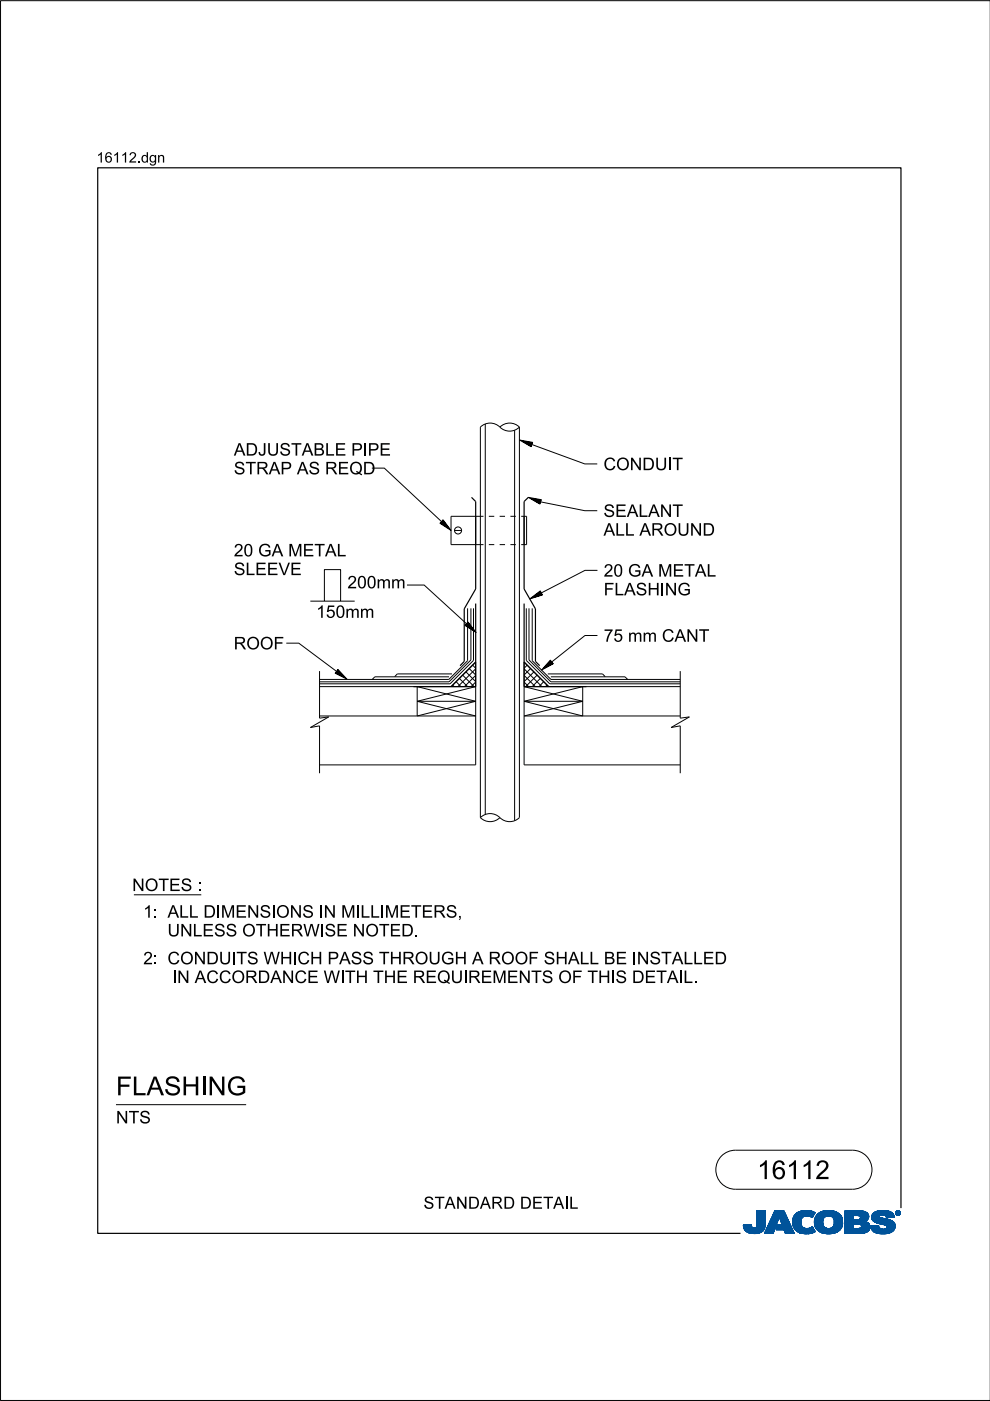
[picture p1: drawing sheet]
<svg xmlns="http://www.w3.org/2000/svg" width="210mm" height="297mm" viewBox="0 0 210 297" stroke-linecap="round" stroke-linejoin="round" font-family="sans-serif">
<defs><g id="words">
<g font-size="4">
<text x="24.6" y="232.2">FLASH</text>
<text x="42.5" y="232.2">I</text>
<text x="48" y="232.2">G</text>
<text x="160.5" y="250">16112</text>
</g>
<g font-size="2.6">
<text x="49.6" y="100.6">STRAP AS REQD</text>
<text x="49.6" y="96.6">ADJUSTABLE PI</text>
<text x="78" y="96.6">PE</text>
<text x="128" y="99.7">CON</text>
<text x="136.2" y="99.7">DUI</text>
<text x="142.6" y="99.7">T</text>
<text x="128" y="113.6">ALLAROUN</text>
<text x="128" y="109.6">SEALAN</text>
<text x="142.6" y="109.6">T</text>
<text x="148.9" y="113.6">D</text>
<text x="49.6" y="118">20GA M</text>
<text x="64.2" y="118">ETAL</text>
<text x="49.6" y="121.9">SLEEVE</text>
<text x="73.7" y="124.7">200mm</text>
<text x="128" y="122.3">20GA M</text>
<text x="142.6" y="122.3">ETAL</text>
<text x="67" y="131">150mm</text>
<text x="128" y="126.2">FLASH</text>
<text x="139.9" y="126.2">I</text>
<text x="143.6" y="126.2">G</text>
<text x="49.6" y="137.7">ROOF</text>
<text x="128" y="136.1">75mm CAN</text>
<text x="148.2" y="136.1">T</text>
<text x="28" y="188.9">N</text>
<text x="30.7" y="188.9">OTES :</text>
<text x="30.4" y="194.6">1:ALLDI</text>
<text x="46.8" y="194.6">M</text>
<text x="49.9" y="194.6">EN</text>
<text x="55" y="194.6">SI</text>
<text x="58.5" y="194.6">ON</text>
<text x="68.6" y="194.6">N</text>
<text x="72.3" y="194.6">M</text>
<text x="76.4" y="194.6">L</text>
<text x="81.6" y="194.6">M</text>
<text x="84.7" y="194.6">ETERS,</text>
<text x="35.5" y="198.5">UN</text>
<text x="40.9" y="198.5">LESS OTH</text>
<text x="59.2" y="198.5">ERW I</text>
<text x="68.8" y="198.5">SE N</text>
<text x="77.5" y="198.5">OTED.</text>
<text x="30.4" y="204.4">2:CON</text>
<text x="36.5" y="208.4">I</text>
<text x="41.3" y="208.4">ACCORDAN</text>
<text x="43.7" y="204.4">DUI</text>
<text x="50.1" y="204.4">TS W H</text>
<text x="62" y="204.4">I</text>
<text x="62.4" y="208.4">CE W I</text>
<text x="63.1" y="204.4">CH</text>
<text x="69.4" y="204.4">PASS TH</text>
<text x="73.1" y="208.4">TH</text>
<text x="79.1" y="208.4">TH</text>
<text x="84" y="208.4">E REQUI</text>
<text x="85.3" y="204.4">ROUGH</text>
<text x="99.2" y="208.4">REM</text>
<text x="100.1" y="204.4">A ROOF SH</text>
<text x="107.5" y="208.4">EN</text>
<text x="112.6" y="208.4">TS OF TH</text>
<text x="120.4" y="204.4">ALLBE I</text>
<text x="129.5" y="208.4">I</text>
<text x="130.5" y="208.4">S DETAI.</text>
<text x="135" y="204.4">N</text>
<text x="137.7" y="204.4">STALLED</text>
<text x="144.9" y="208.4">L</text>
<text x="24.6" y="238.2">N</text>
<text x="27.3" y="238.2">TS</text>
<text x="89.8" y="256.3">STAN</text>
<text x="99.2" y="256.3">DARD DETAI</text>
<text x="120.6" y="256.3">L</text>
</g>
<g font-size="2.2">
<text x="20.5" y="34.5">16112.</text>
<text x="29.9" y="34.5">dgn</text>
</g>
</g></defs>
<g fill="none" stroke="#00539a" stroke-width=".21">
<path d="M157.6 259.8h1.7M157.6 259.9h1.7M157.6 259.9l1.7 .1M157.6 260h1.8M158.1 259.7h1.2M159.3 259.7h-1.7l.1 .7M159.3 259.7h-.9M159.3 259.7l.1 .3M159.4 260l.1 .3M160.4 260l-.2 .3h2M160.5 259.6h1.8M160.5 259.6l-.1 .4"/>
<path d="M160.5 259.7h1.8M160.5 256.7v2.9M160.5 256.9h1.8M160.5 257.5h1.8M160.5 256.7h1.8v2.7M160.5 256.8h1.8M160.5 256.8l1.8 .1M160.5 256.9l1.8 .1M160.5 257h1.8M160.5 257.1h1.8M160.5 257.2h1.8M160.5 257.2l1.8 .1"/>
<path d="M160.5 257.3h1.8M160.5 257.4h1.8M160.5 257.4l1.8 .1M160.5 257.6h1.8M160.5 257.6l1.8 .1M160.5 257.7h1.8M160.5 257.8h1.8M160.5 257.9h1.8M160.5 258h1.8M160.5 258.1h1.8M160.5 258.1l1.8 .1M160.5 258.2h1.8"/>
<path d="M160.5 258.3h1.8M160.5 258.3l1.8 .1M160.5 258.4h1.8M160.5 258.5h1.8M160.5 258.5l1.8 .1M160.5 258.6h1.8M160.5 258.6l1.8 .1M160.5 258.7h1.8M160.5 258.8h1.8M160.5 258.9h1.8M160.5 259h1.8M160.5 259.1h1.8"/>
<path d="M160.5 259.2h1.8M160.5 259.3h1.8M160.5 259.8h1.8M162.2 260h-1.8M162.2 259.9v.3M162.2 259.9h-1.8M162.2 259.8h-1.7M162.3 259.4l-.1 .5M162.3 259.4v-2.7h-1.8v2.9M162.3 259.5h-1.8M162.3 259.6h-1.8M162.3 256.7l-1.8 .1"/>
<path d="M162.3 259.4h-1.8M163.7 258.1h3.1M163.7 258h3.1M163.7 257.9h3M163.8 257.8h2.9M163.8 257.7h2.9M163.8 257.7h2.8M163.9 257.6h2.7M163.9 257.5h2.7M164 257.4h2.5M164 257.3h2.5M164.1 257.2h2.3"/>
<path d="M164.1 257.1h2.3M164.1 257h2.3M164.2 257h2.1M164.2 256.9h2.1M164.2 256.8h2.1M164.3 256.7h1.9l2.2 4.8h-1.9l-.3-.8h-1.7l.4-1h1l-.7-1.7-1.3 3.5h-1.8zM164.5 260h-1.7M164.5 259.9l-1.7 .1M164.5 259.9h-1.7M164.5 259.8l-1.7 .1M164.6 259.8h-1.7M164.6 259.7l-1.7 .1"/>
<path d="M164.6 259.7h-1.7M164.6 259.6h-1.7M164.6 259.5l-1.6 .1M164.7 259.5h-1.7M164.7 259.4l-1.7 .1M164.7 259.4h-1.7M164.7 259.3l-1.6 .1M164.7 259.3h-1.6M164.8 259.2l-1.7 .1M164.8 259.2h-1.7M164.8 259.1l-1.6 .1M164.8 260h2.9"/>
<path d="M164.8 259.1h-1.6M164.8 259.9h2.9M164.8 259l-1.6 .1M164.9 259.9h2.7M164.9 259h-1.7M164.9 259.8h2.7M164.9 258.9h-1.6M164.9 258.8h-1.6M164.9 259.7h2.7M164.9 259.7l-.4 1 3.6 .1M165 258.7h-1.6M165 258.6l-1.6 .1"/>
<path d="M165 258.6h-1.6M165 258.5l-1.6 .1M165 258.5h-1.6M165.1 258.4l-1.6 .1M165.1 258.4h-1.6M165.1 258.3l-1.6 .1M165.1 258.3h-1.6M165.1 258.2l-1.5 .1M165.1 258.2h-1.5M165.2 258.1l-1.6 .1M165.2 258.1h-1.6M165.2 258l.7 1.7h-1"/>
<path d="M165.2 258l.7 1.7M165.3 258.1h1.5M165.3 258.1l1.6 .1M165.3 258.2h1.6M165.3 258.2l1.6 .1M165.3 258.3h1.6M165.4 258.3l1.6 .1M165.4 258.4h1.6M165.4 258.4l1.6 .1M165.4 258.5h1.6M165.4 258.5l1.7 .1M165.4 258.6h1.7"/>
<path d="M165.5 258.6l1.6 .1M165.5 258.7h1.6M165.5 258.8h1.7M165.5 258.9h1.7M165.6 258.9h1.6M165.6 259h1.7M165.6 259l1.7 .1M165.6 259.1h1.7M165.6 259.1l1.7 .1M165.7 259.2h1.7M165.7 259.2l1.7 .1M165.7 259.3h1.7"/>
<path d="M165.7 259.3l1.7 .1M165.7 259.4h1.7M165.8 259.4l1.7 .1M165.8 259.5h1.7M165.8 259.5l1.7 .1M165.8 259.6h1.7M166.2 256.7l2.2 4.8M166.2 256.8l-1.9-.1-2.2 4.8h1.8l1.3-3.5M168 258.9l.4 1.5M168 258.9h1.8M168 259h1.8M168 259.1h1.8"/>
<path d="M168 259.2h1.8M168 259.2l1.8 .1M168 259.3h1.8M168 259.3l1.8 .1M168.1 259.4h1.8M168.1 259.5h1.7M168.1 259.4l1.7 .1M168.1 259.5l1.8 .1M168.1 259.6h1.8M168.1 259.7h1.8M168.1 259.7l1.8 .1M168.1 259.8h1.8"/>
<path d="M168.1 259.8l1.8 .1M168.2 260h1.8M168.2 259.9h1.8M168.3 258l-.3 .9M168.9 257.3l-.6 .7M169.1 257.1h3.6M169.2 257h3.4M169.4 256.9h3.1M169.5 256.9h2.9M169.8 256.8h2.4M169.8 259.1a1.33 1.33 0 0 0 .8 1.4 1.33 1.33 0 0 0 1.5-.3l.2-.1M169.8 259.1h-1.8"/>
<path d="M169.8 259l-1.8 .1M169.9 258.8l-1.9 .1M169.9 258.8h-1.9M169.9 258.7h-1.9M169.9 258.6h-1.8M169.9 258.6l-1.9 .1M169.9 258.5l-1.8 .1M169.9 258.5h-1.8M169.9 258.4l-1.8 .1M170 258.4h-1.9M170 258.4l-.2 .7M170 258.3l-1.8 .1"/>
<path d="M170 258.3h-1.8M170 258.2l-1.8 .1M170.1 258.2h-1.9M170.1 258.1l-.1 .3M170.1 258.1l-1.9 .1M170.2 258.1h-2M170.3 258h-2.1M170.3 256.7l-1.4 .5M170.3 256.7h1.5M170.3 256.7a4 4 0 0 1 2.5 .4M170.4 258h-2.1M170.4 257.9h-2.1"/>
<path d="M170.6 257.8l-2.3 .1M170.6 257.9l-.5 .2M170.8 257.8h-2.5M171.5 256.7l-1.7 .1M171.5 256.7l.6 .1M171.7 257.8h.7M171.8 257.9h.6M171.9 258h.4M172.1 258.1h.2M172.2 258.1h.1M172.3 258h-.3M172.4 257.8h-.8"/>
<path d="M172.4 257.7l-4 .1M172.5 257.7h-4.1M172.5 257.6l-4 .1M172.5 257.6h-4M172.6 257h-3.3M172.6 257.5l-4.1 .1M172.6 257.5h-4M172.6 257.4l-4 .1M172.7 257.4h-4M172.7 259h1.8M172.7 259.2h1.8M172.7 259.3h1.8"/>
<path d="M172.7 259.3l1.8 .1M172.7 259.4h1.8M172.7 257.3l-3.9 .1M172.7 259.5h1.8M172.7 259.5l1.8 .1M172.7 259.6h1.8M172.7 259.7h1.8M172.7 258.6h1.8M172.7 257.3h-3.9M172.8 259.8h1.8M172.8 257.2l-3.9 .1M172.8 259.9h1.8"/>
<path d="M172.8 259.9l.3 .6M172.8 259.8l1.8 .1M172.8 259.9l1.8 .1M172.8 257.2h-3.9M172.8 260h1.8M172.8 257.1l-.6 1.1a1.75 1.75 0 0 0-1.6-.3M172.9 257.1l-3.9 .1M173 257.8l-.3 1.3h1.8M173 257.8h5.3M173.1 257.7h5.2M173.1 257.7h5.1M173.1 257.6h5.1"/>
<path d="M173.2 257.6h4.9M173.2 257.5h4.8M173.4 257.4h4.6M173.4 257.4h4.5M173.5 257.3h4.4M173.6 257.2l4.2 .1M173.6 257.2h4.1M173.7 257.1l4 .1M173.8 257.1h3.8M173.9 257h3.5M174 257h3.3M174.1 256.9h3.2"/>
<path d="M174.2 256.9h2.8M174.4 256.8h2.6M174.5 259h-1.8M174.5 259.2a1.15 1.15 0 0 0 1.3 1.3M174.5 259.2l-1.8-.1 .1 .8M174.5 258.9l-1.8 .1M174.5 258.9h-1.8M174.5 258.8l-1.8 .1M174.5 258.7l-1.8 .1M174.5 258.7h-1.8M174.5 258.6l-1.8 .1M174.5 258.5l-1.8 .1"/>
<path d="M174.6 258.5h-1.9M174.6 256.8h1.9M174.6 258.4l-.1 .8M174.6 258.4h-1.8M174.6 258.4l-1.9 .1M174.6 258.3l-1.8 .1M174.6 258.3h-1.8M174.7 258.2h-1.9M174.7 258.1l-.1 .3M174.8 258.1l-2 .1M174.8 258.1h-1.9M174.9 256.7a3.2 3.2 0 0 1 3.6 1.4l.1 .8-.1 1.1"/>
<path d="M174.9 258l-1.9 .1M175 258h-2M175.1 257.9l-.4 .2M175.1 257.9h-2.1M175.2 257.9h-2.2M175.5 256.7h.7M175.7 257.8l-.6 .1M175.7 257.8l.6 .1M175.7 257.8h-2.7M176 257.8h2.4M176.2 257.9h2.2M176.3 257.9l.5 .5"/>
<path d="M176.4 258h2M176.4 256.7h-1.5a2.68 2.68 0 0 0-1.9 1.1M176.5 258l2 .1M176.5 258.1h2M176.6 258.1h1.9M176.6 258.2h1.9M176.7 258.2l1.8 .1M176.7 258.3h1.8M176.7 258.3l1.9 .1M176.7 259.9h1.8M176.7 258.4h1.9M176.8 258.4l.1 .5"/>
<path d="M176.8 258.4l1.8 .1M176.8 258.5h1.8M176.8 258.6h1.8M176.9 258.8h1.7M176.9 258.8l1.8 .1M176.9 258.7h1.7M176.9 259.4h1.8M176.9 259.2l1.8 .1M176.9 259.1h1.8M176.9 259.2h1.8M176.9 258.9v.3M176.9 259.2a1.11 1.11 0 0 1-1.1 1.3"/>
<path d="M176.9 259h1.8M176.9 258.9h1.8M176.9 259.3h1.8M176.9 259.3l1.8 .1M178 257.4l-4.7 .1M178.4 257.9h-2.1l.5 .5M178.5 259.7l-1.7 .1M178.5 259.8l-1.8 .1M178.5 259.8h-1.7M178.5 260l-.2 .5M178.5 259.9l-1.8 .1M178.5 260h-1.8"/>
<path d="M178.6 259.7h-1.8M178.6 258.5l-1.8 .1M178.6 259.6h-1.8M178.6 259.5l-1.8 .1M178.6 259.5h-1.8M178.7 259.4h-1.8M179.1 259.7h1.8M179.1 259.5h5.2M179.1 256.9h4.4M179.1 257.5h5M179.1 256.8h4M179.1 256.8h3.4"/>
<path d="M179.1 257h4.5M179.1 257.1h4.7M179.1 257.1l4.7 .1M179.1 257.2h4.8M179.1 257.2l4.8 .1M179.1 257.3h4.8M179.1 257.3l4.9 .1M179.1 257.4h4.9M179.1 257.4l5 .1M179.1 257.6h5M179.1 257.6l5 .1M179.1 257.7h5"/>
<path d="M179.1 257.7l1.8 .1M179.1 257.8h1.8M179.1 257.9h1.8M179.1 258h1.8M179.1 258.1h1.8M179.1 258.2h1.8M179.1 258.3h1.8M179.1 258.4h1.8M179.1 258.5h1.8M179.1 258.5l1.8 .1M179.1 258.6h4.8M179.1 258.7h4.7"/>
<path d="M179.1 258.7h4.6M179.1 258.8h4.5M179.1 258.9h4.5M179.1 258.9h4.3M179.1 259h4.4M179.1 259l4.5 .1M179.1 259.1h4.6M179.1 259.1l4.7 .1M179.1 259.2h4.8M179.1 259.2l4.9 .1M179.1 259.3h5M179.1 259.3l5.1 .1"/>
<path d="M179.1 259.4h5.1M179.1 259.4l5.1 .1M179.1 259.5l1.8 .1M179.1 259.6h1.8M179.1 259.8h1.8M179.1 259.9h1.8M179.1 260h1.8M180.9 257.7v.9M181.8 259.5h-.9v1v-1M181.8 259.5h.2M181.8 259.5l.8 .3M182.1 257.7l2.1 .1"/>
<path d="M182.2 257.8h2M182.2 259.5l2.1 .1M182.3 258.5h1.7M182.3 258.5l-1.4 .1M182.3 257.9h1.9M182.4 257.9h1.8M182.4 257.9v.1M182.4 257.9l-.4-.2h-1.1v.9M182.4 258h1.8M182.4 258v.3M182.4 258.3l-.1 .2M182.4 259.6h1.9"/>
<path d="M182.4 258.1h1.8M182.4 258.1l1.8 .1M182.4 258.2h1.8M182.5 259.7h1.9M182.5 256.9l1.1 .1M182.5 259.7l1.9 .1M182.6 259.8h1.8M182.6 259.8v.4l-.2 .2M182.7 259.9h1.7M182.9 256.8h-3.8v4.7M183.3 256.9l-4.2-.1v4.7M183.6 257l.4 .4"/>
<path d="M183.9 259.2l.2 .2M184 258.5l-2.1 .1M184 258.5h-1.8M184 257.4l.1 .2M184.1 258.4l-.8 .6 .6 .2M184.1 258.4h-1.8M184.1 258.3l-1.7 .1M184.1 258.3h-1.7M184.1 257.6l.1 .6M184.1 258.2l-1.7 .1M184.1 259.4l.3 .5v.6M184.2 258.2l-.1 .2"/>
<path d="M184.2 258h-1.8M184.4 259.9h-1.7M184.5 260h-1.8M184.6 259.9v.2M184.6 259.9h1.7M184.6 260h1.7M184.8 258.1h1.7M184.8 258l.2 .7M184.8 258h1.7M184.8 258.3h2.5M184.8 258.3l2.8 .1M184.8 258.1l1.8 .1"/>
<path d="M184.8 258.2h2M184.8 258.4h3M184.8 258.4l3.2 .1M184.9 258.2l2.1 .1M184.9 257.6h4.6M184.9 258.5h3.4M184.9 258.5l3.6 .1M184.9 258.6h3.7M184.9 257.5h4.5M185 257.5h4.4M185 258.6l3.7 .1M185 258.7h3.9"/>
<path d="M185 258.7l.6 .4M185 257.4h4.3M185 257.4h4.4M185.1 258.7l3.9 .1M185.1 258.8h.7M185.1 257.3h4.1M185.2 258.9h.6M185.2 258.9l4.1 .1M185.3 257.2h3.9M185.3 259h4M185.3 257.1l3.8 .1M185.4 257.1h3.7"/>
<path d="M185.4 259l4 .1M185.5 257h3.5M185.5 259.1h4M185.6 259.1l3.9 .1M185.6 259.1l.5 .2M185.7 259.2h3.9M185.7 256.9h3M185.8 259.2l3.8 .1M185.8 258.9h3.4M185.9 258.8h3.2M185.9 256.8h2.7M185.9 256.8l-.8 .5-.3 .7"/>
<path d="M185.9 256.8l.7-.1a3.3 3.3 0 0 1 2.7 .6h-4.2M186 259.3h3.6M186.1 256.8h2.3M186.1 259.4h3.6M186.1 259.3l1.5 .4 .4 .2M186.3 259.8l-.5 .1M186.3 259.8l-1.7 .1M186.3 259.8v.3M186.3 259.4h3.4M186.4 257.9h-1.6M186.4 257.9l.1 .1M186.5 257.9h-1.7"/>
<path d="M186.5 257.8h-1.7M186.5 258v.1M186.5 257.8l-.1 .1M186.5 257.7h-1.6M186.5 259.4l3.2 .1M186.5 258.1l.1 .1M186.6 257.6l-1.7 .1M186.6 258.2l.4 .1M186.7 256.7h.8M186.7 259.5h3M186.8 257.6h-1.9M186.9 259.5l2.9 .1"/>
<path d="M187 258.3l1.7 .4 .9 .6M187.2 259.6h2.6M187.3 257.6h2.2M187.4 259.7h2.4M187.6 257.6l1.9 .1M187.6 259.7h2.2M187.6 257.7h2M187.7 257.7a1.07 1.07 0 0 0-1.2 .1M187.7 257.7l.1 .1M187.7 257.8h1.9M187.8 257.8h1.7M187.8 256.7h-1.3"/>
<path d="M187.8 257.8l.1 .4M187.8 257.9h1.7M187.8 257.9h1.8M187.9 258h1.7M187.9 258l1.7 .1M187.9 258.1h1.1M187.9 258.1h1.7M187.9 259.9h1.9M188 259.9l.1 .2M188 260h1.8M188.1 257h-2.6M188.2 257h.6"/>
<path d="M188.7 256.9h-2.9M189.3 257.3l.3 .8-1.7 .1M189.6 259.3l.2 .4v.6M189.8 259.9l-1.8 .1M189.8 259.8h-2.1M189.8 259.8h-1.9M189.9 257.2v.1M189.9 257.1h.1M189.9 257.2h.1M189.9 257.3h.1M189.9 257.3l.2 .3M190 257.4h.1"/>
<path d="M190 257.4l.1 .1M190 257.5h.2M190 257.2v.1M190 257.2l.2 .3M190 257.3l.2 .2M190 257.1h-.1M190 257h-.1M190.1 257h-.2M190.1 257.5l.2 .1M190.1 256.9h-.1M190.1 257.6h.6M190.2 256.8l-.1 .1"/>
<path d="M190.2 257.5l.2 .1M190.2 257.5l-.1 .1M190.2 257.6h.4M190.2 256.9h.4M190.2 256.9h.4l-.1 .3 .2 .3-.3-.3-.2 .3zM190.2 256.9v.6l.1-.3 .3 .3M190.2 257h.4M190.2 257.1h.1M190.2 257.1h.5M190.2 257.2h.5M190.2 257.2l.3 .1M190.2 257.3h.1"/>
<path d="M190.2 257.4h.1M190.2 257.4l.1 .1M190.2 256.8h-.1M190.3 257h.2v.1l-.2 .1zM190.3 257v.2M190.3 257h-.1M190.4 257.2l.2 .3M190.4 257.6h.1M190.4 256.8h-.2l-.2 .4M190.4 256.7a.5 .5 0 0 1 .5 .5 .5 .5 0 0 1-.5 .5M190.4 256.8l.4 .2v.2M190.4 256.7a.5 .5 0 0 0-.5 .5 .5 .5 0 0 0 .5 .5l-.3-.1"/>
<path d="M190.4 256.8l.3 .1 .1 .3M190.4 256.7l-.4 .2-.1 .3M190.4 256.7v.1M190.4 257.6v.1M190.4 256.7l.3 .1 .2 .4M190.4 257h-.1l.1 .2M190.4 257l.2 .1-.2 .1M190.4 257h.1M190.5 257.3h.1M190.5 257.3l.1 .1M190.5 257.2l.2 .3M190.5 257.4h.1"/>
<path d="M190.5 257.1h.2M190.5 257.4l.2 .1M190.5 257l-.1 .2M190.5 256.7h-.3M190.6 257.5h.2M190.6 256.8h.1M190.6 257.1l-.1 .1M190.7 257.1h-.1M190.7 257.1l-.2 .1M190.7 257.1l-.5-.2v.6l.1-.3M190.7 257h-.1M190.7 256.8l.1 .1"/>
<path d="M190.7 256.8h-.6M190.7 256.9h.2M190.8 257h.1M190.8 257.6h-.2M190.8 257.2v.2l-.4 .2M190.8 257.2l-.1 .3-.3 .1M190.8 257.1h.1M190.8 257.2h.1M190.9 257.4l-.2 .1M190.9 257.4h-.1M190.9 257.3l-.1 .1M190.9 257.3h-.1"/>
<path d="M190.9 257.2h.1M190.9 257.2l-.1 .3-.4 .2M190.9 257.1h-.1M157.7 260.1h1.7M157.7 260l1.7 .1M157.7 260.2h1.8M157.7 260.2l1.8 .1M157.7 260.3h1.8M157.7 260.3l1.9 .1M157.7 260.4h4.4M157.7 260.4l.4 .5M157.7 260.4l4.4 .1"/>
<path d="M157.8 260.5h4.3M157.8 260.6h4.3M157.8 260.7h4.2M157.9 260.7h4.1M157.9 260.8h4M158 260.8h3.9M158 260.9h3.9M158.1 260.9h3.3M158.1 261h3.6M158.2 261h3.5M158.3 261.1h3.2M158.4 261.2h3.1"/>
<path d="M158.5 261.2h2.9M158.6 261.3h2.7M158.7 261.4h2.4M158.8 261.4h2.1M159.1 261.5h1.6M159.5 260.3l.3 .1 .4-.1M159.7 261.5h.7M160.9 261.4h.1M161.5 260.9h.2M161.6 261.1h-3.3M162.1 260.3l-2 .1M162.2 260.2l-1.9 .1"/>
<path d="M162.2 260.2a2.25 2.25 0 0 1-2.8 1.3l-.9-.2-.4-.4M162.2 260.2h-1.9M162.2 260.1l-1.8 .1M162.2 260.1h-1.8M162.2 260l-1.8 .1M164 261.4h-1.9M164 261.3l-1.9 .1M164 261.3h-1.8M164 261.2l-1.8 .1M164 261.2h-1.8M164.1 261.1l-1.9 .1M164.1 261.1h-1.8"/>
<path d="M164.1 261l-1.8 .1M164.1 261h-1.8M164.1 260.9l-1.8 .1M164.2 260.9h-1.8M164.2 260.8l-1.8 .1M164.2 260.8h-1.8M164.2 260.7l-1.8 .1M164.2 260.7h-1.7M164.2 260.6l-1.7 .1M164.3 260.6h-1.8M164.3 260.5h-1.8M164.3 260.4l-1.7 .1"/>
<path d="M164.3 260.4h-1.7M164.3 260.3l-1.7 .1M164.4 260.3h-1.8M164.4 260.2l-1.7 .1M164.4 260.2h-1.7M164.4 260.1l-1.7 .1M164.4 260.1h-1.7M164.5 260l-1.8 .1M164.5 260.7h3.5M164.6 260.7h3.4M164.6 260.6h3.4M164.6 260.5h3.4"/>
<path d="M164.6 260.5h3.3M164.6 260.4h3.3M164.7 260.4h3.2M164.7 260.3h3.2M164.7 260.3h3.1M164.7 260.2h3.1M164.8 260.1h3M164.8 260.1h2.9M166.3 260.8h1.8M166.3 260.8l1.8 .1M166.3 260.9h1.8M166.3 260.9l1.8 .1"/>
<path d="M166.3 261h1.9M166.3 261l1.9 .1M166.4 261.1h1.8M166.4 261.1l1.8 .1M166.4 261.2h1.9M166.4 261.2l1.9 .1M166.4 261.3h1.9M166.5 261.3l1.8 .1M166.5 261.4h1.9M166.5 261.5h1.9M166.5 261.5l-.3-.8 .3 .8h1.9M168.2 260l1.9 .1"/>
<path d="M168.2 260.1h1.9M168.2 260.1l1.9 .1M168.2 260.2h2M168.3 260.2l2 .1M168.3 260.3h2.1M168.3 260.3l2.2 .1M168.3 260.4h2.5M168.4 260.4l.6 .7M168.4 260.4l4.1 .1M168.5 260.5h4M168.5 260.6h4M168.6 260.7h4"/>
<path d="M168.6 260.7l4 .1M168.7 260.8h3.9M168.7 260.8l4 .1M168.8 260.9h3.9M168.9 260.9l3.8 .1M168.9 261h3.9M169 261l3.8 .1M169 261.1h3.9M169 261.1a4.2 4.2 0 0 0 3.8 0M169.1 261.1h3.8M169.2 261.2h3.5M169.3 261.3h3.2"/>
<path d="M169.5 261.4h2.8M169.6 261.4h2.6M170 261.5h2M170.6 261.6h.4M171.5 260.4h.9M171.6 260.4h.8M171.8 261.5h-1.5M171.8 260.3h.6M172 260.3h.3M172 260.2h.3M172.1 260.2h.2M172.2 260.1h.1"/>
<path d="M172.3 260.1l.6 1M172.6 261.2l-3.3 .1M172.8 260.1h1.9M172.9 260.1l1.9 .1M172.9 260.2h1.9M172.9 260.2l2 .1M172.9 260.3h2.2M173 260.3l2.1 .1M173 260.4h2.4M173 260.4h5.3M173.1 260.5h5.2M173.1 260.5l.7 .6 .8 .4"/>
<path d="M173.1 260.6h5.2M173.2 260.6h5M173.3 260.7h4.9M173.3 260.7h4.8M173.3 260.8h4.7M173.4 260.9h4.5M173.5 260.9h4.4M173.5 261h4.3M173.6 261h4.2M173.7 261.1h4M173.8 261.1h3.8M173.8 261.2h3.7"/>
<path d="M174 261.2h3.4M174.2 261.4h2.9M174.3 261.4h2.7M175.1 261.5h1.4M175.3 261.6h.4M176.6 260.2h1.9M177 261.4l-1 .2-1.4-.1h2.2M177.3 261.3h-3.3M178.1 260.8h-4.8M178.3 260.5l-.6 .6-.7 .3M178.3 260.4h-2.2M178.4 260.3l-2.2 .1"/>
<path d="M178.4 260.3h-2l-.6 .2M178.5 260.2l-2.1 .1M178.5 260.2h-2M178.5 260.1h-1.9M178.5 260l-1.9 .1M179.1 261.5h3.4M179.1 260.1h1.8M179.1 260.1l1.8 .1M179.1 260.2h1.8M179.1 260.2l1.8 .1M179.1 260.3h1.8M179.1 260.4h1.8"/>
<path d="M182.3 260.4h2.1M182.4 260.4h2M182.4 260.4l-.6 .1M183.1 261.4l-4 .1M183.4 261.3l-4.3 .1M183.5 261.3h-4.4M183.7 261.3h-.1M183.7 261.2l-4.6 .1M183.8 261.2h-4.7M183.9 261.1l-4.8 .1M184 261.1h-4.9M184 261l-4.9 .1"/>
<path d="M184.1 261l-.8 .4-1.1 .1M184.1 261h-5M184.1 260.9l-5 .1M184.2 260.9h-5.1M184.2 260.8l-5.1 .1M184.3 260.8h-5.2M184.3 260.7l-5.2 .1M184.3 260.7h-5.2M184.4 260.6l-5.3 .1M184.4 260.6h-5.3M184.4 260.5h-5.3M184.4 260.5l-.3 .5"/>
<path d="M184.4 260.4l-5.3 .1M184.5 260l-1.8 .1M184.5 260.2l-2 .1M184.5 260.3h-2M184.5 260.1h-1.9M184.5 260.2h-1.9M184.6 260.1l.1 .3M184.6 260.1h1.7M184.6 260.1h1.8M184.6 260.1l1.8 .1M184.6 260.2h1.8M184.6 260.2l1.8 .1"/>
<path d="M184.7 260.3h1.8M184.7 260.3l1.8 .1M184.7 260.4a2.52 2.52 0 0 0 2.7 1.2M184.7 260.4h1.9M184.7 260.5h2M184.7 260.5h2.1M184.8 260.6h2.1M184.8 260.6h4.8M184.8 260.7h4.7M184.9 260.8h4.6M184.9 260.8h4.5M185 260.9h4.4"/>
<path d="M185.1 260.9h4.3M185.1 261h4.3M185.2 261.1h4M185.2 261.1h3.9M185.3 261.2h3.7M185.4 261.2h3.5M185.5 261.3h3.4M185.7 261.3h3.1M185.8 261.4h2.7M185.9 261.5h2.4M186.3 260.1a1.08 1.08 0 0 0 1.4 .5M186.4 261.5h1.6"/>
<path d="M186.6 261.6h.9M188 260.4h1.8M188 260.4l-.3 .2M188.1 260.3h1.7M188.1 260.1l-.1 .3M188.1 260.2h1.7M188.3 261.5l-.9 .1M188.9 261.3l-.6 .2M189.3 261.1h-4.1M189.4 260.9l-.5 .4M189.6 260.7h-4.8M189.7 260.6h-2"/>
<path d="M189.7 260.5h-1.9M189.7 260.5h-1.8M189.7 260.4h-1.7M189.7 260.3h-1.6M189.8 260.2h-1.7M189.8 260.3l-.4 .6M189.8 260.1h-1.7M189.8 260h-1.7"/>
<circle cx="190.4" cy="257.2" r=".51"/>
<circle cx="190.4" cy="257.2" r=".42"/>
</g>
<g fill="none" stroke="#000" stroke-width=".21">
<path d="M210 .1h-209.9v296.8h209.9M78.8 99.3h2.7l12.6 11.8-.2-.2 .1-.2 .4 .7-.7-.5 .3-.3 .8 1.1-1.2-.8 .3-.5 1.3 1.6-1.8-1.1 .5-.7 1.7 2.3-2.3-1.6 .6-.7M102.9 89.9v82.8M106 90.6a2.93 2.93 0 0 0-4.1 0v82.7M106 90.6a2.93 2.93 0 0 0 4.1 0M106 90.6a2.93 2.93 0 0 1 4.1 0M109.1 91.2v82.8M110.1 90.6v82.8a2.93 2.93 0 0 1-4.1 0M112.6 94.7l.3-.9-2.7-.5 2.4 1.4 .2-.8-2.1-.4 1.9 1.1v-.6l-1.4-.3 1.2 .7 .2-.4-.9-.1 .7 .4v-.3h-.3l11.9 4.4h2.6M96.4 112.5h1.5M100.9 109.5v6M101.9 109.5h-6.3v6h6.3"/>
<path d="M111.1 109.5v6M111.7 109.5v6M114.4 106.9l.4-1-2.8-.4 2.4 1.4 .3-.9-2.1-.3 1.8 1 .1-.6-1.4-.2 1.2 .7 .1-.4-.9-.2 .7 .4v-.2h-.2l10 2.1h2.6M60.7 136.4h2.6l8.6 6.4-.2-.2v-.2l.6 .6-.8-.4 .2-.3 1 1-1.3-.6 .3-.6 1.4 1.5-1.9-.9 .4-.7 2 2-2.5-1.3 .5-.7M65.8 127.5h3M68.8 120.8h3.4v6.7h-3.4zM72.2 127.5h3M86.3 124h3.6l9.5 8.7-.2-.1 .1-.2 .5 .6-.8-.4 .3-.4 .8 1.1-1.2-.7 .3-.6 1.3 1.7-1.8-1.1 .5-.7 1.7 2.2-2.3-1.5 .6-.7M99.1 129v11.1l-3.9 4h-27.4M99.8 129v10.9l-4.6 4.7h-27.4M100.4 129v11l-5 5h-27.6M111.6 129v11l5 5h27.6"/>
<path d="M112.2 129v10.9l4.6 4.7h27.4M112.8 129v11.1l4 4h27.4M126.7 134.7h-2.7l-7.6 6.1 .2-.2 .2 .1-.7 .4 .6-.7 .2 .3-1.2 .7 1-1.1 .5 .4-1.9 1 1.4-1.6 .6 .6-2.5 1.4 1.9-2.1 .6 .7M126.7 120.9h-2.7l-9.9 5.1 .3-.2 .1 .2-.7 .2 .7-.5 .2 .4-1.4 .4 1.2-.9 .4 .5-2 .6 1.6-1.3 .5 .7-2.7 .9 2.3-1.7 .4 .8M67.8 142.3v10l1.9-.3-3.9 2.2 2-.3v10M67.8 145.6h33.1l-12.4 3.1M88.5 148.7l12.4 3.1h-33.1M88.5 145.6l12.4 3.1-12.4 3.1zM88.5 148.7h12.4M95.2 143.5h-15.7l-.6 .6M95.8 142.9h-11.6l-.5 .6M96 145.2l.3 .4"/>
<path d="M96.7 144.5l1 1.1M97.4 143.8l1.7 1.8M98.1 143.1l2.4 2.5M98.8 142.4l2.1 2.1M99.5 141.7l1.4 1.4M100.2 141l.7 .7M100.9 140.3v21.9h-33.1M100.9 140.4l-5.2 5.2M100.9 141.8l-3.8 3.8M100.9 143.2l-2.4 2.4M100.9 144.6l-1 1M111.1 140.3v21.9h33.1"/>
<path d="M111.1 148.7l12.4-3.1v6.2zM111.1 148.7h12.4M111.1 140.4l5.2 5.2M111.1 141.8l3.8 3.8M111.1 143.2l2.4 2.4M111.1 144.6l1 1M111.8 141l-.7 .7M112.5 141.7l-1.4 1.4M113.2 142.4l-2.1 2.1M113.9 143.1l-2.4 2.5M114.6 143.8l-1.8 1.8M115.3 144.5l-1 1.1"/>
<path d="M116 145.2l-.4 .4M116.2 142.9h11.5l.6 .6M116.8 143.5h15.7l.6 .6M123.5 148.7l-12.4 3.1h33.1M144.2 145.6h-33.1l12.4 3.1M144.2 142.3v10l2-.3-3.9 2.2 1.9-.3v10M101.9 173.4a2.93 2.93 0 0 0 4.1 0M101.9 173.4a2.93 2.93 0 0 1 4.1 0M28.4 189.7h14.3M24.6 234.2h27.6M153 245.1l1.3-.9 1.6-.3h24.8a4.1 4.1 0 0 1 4.2 4.1 4.1 4.1 0 0 1-4.2 4.1h-24.8a4.1 4.1 0 0 1-3.8-2.5 4.1 4.1 0 0 1 .9-4.5z"/>
<circle cx="97.1" cy="112.5" r=".75"/>
</g>
<path d="M100 105.4l.9 .9v18.6l-2.5 4.2v11.1l-.9 .9M112 105.4l-.9 .9v18.6l2.4 4.2v11.1l.9 .9M100.9 128v17.6h-13.2M111.1 128v17.6h13.2M100.9 140.3l-5.3 5.3M111.1 140.3l5.2 5.3M191 256.1v-220.5h-170.3v225.9h136.3" fill="none" stroke="#000" stroke-width=".25"/>
<path d="M111.7 109.5h-9.8M111.7 115.5h-9.8" fill="none" stroke="#000" stroke-width=".21" stroke-dasharray="1.1 1.1" stroke-linecap="butt"/>
<g fill="#000">
<path d="M64.6 192.1a1.02 1.02 0 0 1 1.7 .6h-.3a.63 .63 0 0 0-.7-.5 .63 .63 0 0 0-.6 .5l.2 .2a1.55 1.55 0 0 1 1.5 .9 1.08 1.08 0 0 1-1.1 .8 1.08 1.08 0 0 1-1-.9h.3a.73 .73 0 0 0 .7 .6 .73 .73 0 0 0 .7-.6l-.4-.3a.98 .98 0 0 1-1.1-1.2z" fill-rule="evenodd"/>
<path d="M78.8 191.9h.3v2.4h1.3v.3h-1.6z" fill-rule="evenodd"/>
</g>
<use href="#words"/>
</svg>
